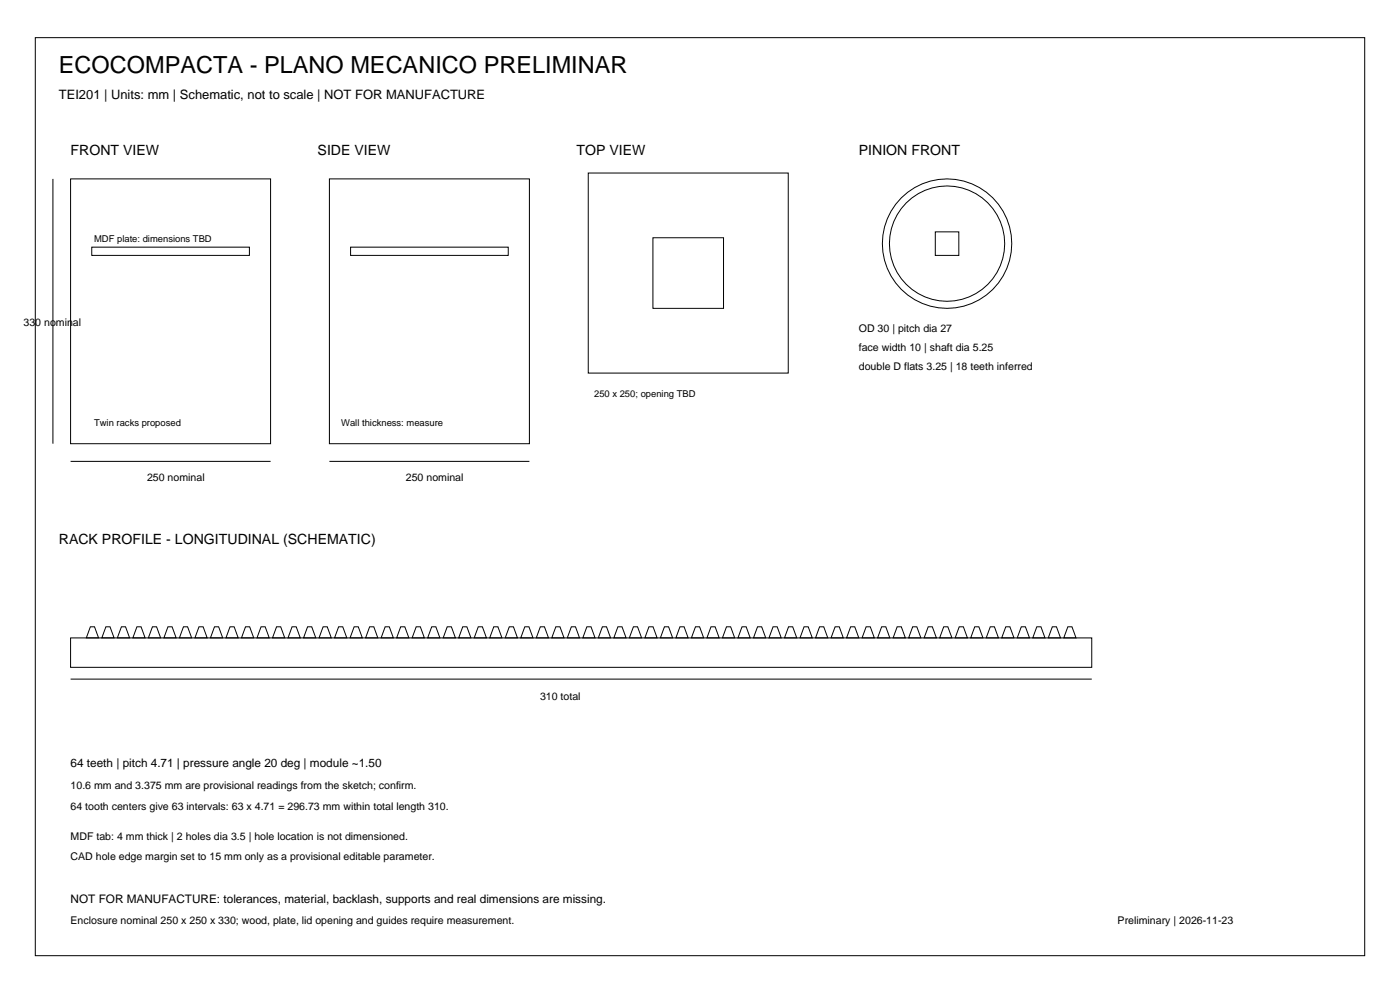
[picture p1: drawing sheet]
<svg xmlns="http://www.w3.org/2000/svg" width="420mm" height="297mm" viewBox="0 0 420 297" stroke-linecap="round" stroke-linejoin="round" font-family="sans-serif">
<defs><g id="words">
<text font-size="7.1" x="17.6" y="21.9">ECOCOMPACTA - PLANO MECANICO PRELIMINAR</text>
<g font-size="4.2">
<text x="21.2" y="46.6">FRONT VIEW</text>
<text x="95.2" y="46.6">SIDE VIEW</text>
<text x="172.9" y="46.6">TOP VIEW</text>
<text x="257.5" y="46.6">PINION FRONT</text>
<text x="17.6" y="163">RACK PROFILE - LONGITUDINAL (SCHEMATIC)</text>
</g>
<text font-size="3.9" x="17.6" y="29.6">TEI201 | Units: mm | Schematic, not to scale | NOT FOR MANUFACTURE</text>
<g font-size="3.5">
<text x="21.2" y="230">64 teeth | pitch 4.71 | pressure angle 20 deg | module ~1.50</text>
<text x="21.2" y="270.6">NOT FOR MANUFACTURE: tolerances, material, backlash, supports and real dimensions are missing.</text>
</g>
<g font-size="3.2">
<text x="7.1" y="97.7">330 nominal</text>
<text x="257.5" y="99.5">OD 30 | pitch dia 27</text>
<text x="257.5" y="105.1">face width 10 | shaft dia 5.25</text>
<text x="257.5" y="110.8">double D flats 3.25 | 18 teeth inferred</text>
<text x="44.1" y="144.3">250 nominal</text>
<text x="121.7" y="144.3">250 nominal</text>
<text x="161.9" y="209.9">310 total</text>
<text x="21.2" y="236.4">10.6 mm and 3.375 mm are provisional readings from the sketch; confirm.</text>
<text x="21.2" y="242.7">64 tooth centers give 63 intervals: 63 x 4.71 = 296.73 mm within total length 310.</text>
<text x="21.2" y="251.9">MDF tab: 4 mm thick | 2 holes dia 3.5 | hole location is not dimensioned.</text>
<text x="21.2" y="257.9">CAD hole edge margin set to 15 mm only as a provisional editable parameter.</text>
<text x="21.2" y="276.9">Enclosure nominal 250 x 250 x 330; wood, plate, lid opening and guides require measurement.</text>
<text x="335.1" y="276.9">Preliminary | 2026-11-23</text>
</g>
<g font-size="2.8">
<text x="28.2" y="72.7">MDF plate: dimensions TBD</text>
<text x="178.2" y="118.9">250 x 250; opening TBD</text>
<text x="28.2" y="127.7">Twin racks proposed</text>
<text x="102.3" y="127.7">Wall thickness: measure</text>
</g>
</g></defs>
<g fill="none" stroke="#000" stroke-width=".3">
<path d="M10.6 11.3h398.6v275.2h-398.6zM15.9 53.6v79.4M21.2 53.6h59.9v79.4h-59.9zM98.8 53.6h59.9v79.4h-59.9zM176.4 51.9h60v59.9h-60zM27.5 74.1h47.3v2.5h-47.3zM105.1 74.1h47.3v2.5h-47.3zM195.8 71.3h21.2v21.1h-21.2zM280.5 69.5h7v7.1h-7zM21.2 138.3h59.9M98.8 138.3h59.9M21.2 191.2h306.2v8.8h-306.2z"/>
<path d="M27.1 187.9h1.2l1.3 3.3h-3.7zM31.7 187.9h1.3l1.2 3.3h-3.7zM36.4 187.9h1.2l1.3 3.3h-3.7zM41.1 187.9h1.2l1.2 3.3h-3.7zM45.7 187.9h1.3l1.2 3.3h-3.7zM50.4 187.9h1.2l1.2 3.3h-3.7zM55 187.9h1.3l1.2 3.3h-3.7zM59.7 187.9h1.2l1.2 3.3h-3.6zM64.3 187.9h1.3l1.2 3.3h-3.7zM69 187.9h1.2l1.2 3.3h-3.6zM73.6 187.9h1.3l1.2 3.3h-3.7zM78.3 187.9h1.2l1.2 3.3h-3.6z"/>
<path d="M82.9 187.9h1.3l1.2 3.3h-3.7zM87.6 187.9h1.2l1.2 3.3h-3.6zM92.2 187.9h1.3l1.2 3.3h-3.7zM96.9 187.9h1.2l1.2 3.3h-3.6zM101.5 187.9h1.3l1.2 3.3h-3.7zM106.2 187.9h1.2l1.2 3.3h-3.6zM110.8 187.9h1.3l1.2 3.3h-3.7zM115.5 187.9h1.2l1.3 3.3h-3.7zM120.1 187.9h1.3l1.2 3.3h-3.7zM124.8 187.9h1.2l1.3 3.3h-3.7zM129.5 187.9h1.2l1.2 3.3h-3.7zM134.1 187.9h1.3l1.2 3.3h-3.7z"/>
<path d="M138.8 187.9h1.2l1.2 3.3h-3.7zM143.4 187.9h1.3l1.2 3.3h-3.7zM148.1 187.9h1.2l1.2 3.3h-3.7zM152.7 187.9h1.3l1.2 3.3h-3.7zM157.4 187.9h1.2l1.2 3.3h-3.6zM162 187.9h1.3l1.2 3.3h-3.7zM166.7 187.9h1.2l1.2 3.3h-3.6zM171.3 187.9h1.3l1.2 3.3h-3.7zM176 187.9h1.2l1.2 3.3h-3.6zM180.6 187.9h1.3l1.2 3.3h-3.7zM185.3 187.9h1.2l1.2 3.3h-3.6zM189.9 187.9h1.3l1.2 3.3h-3.7z"/>
<path d="M194.6 187.9h1.2l1.2 3.3h-3.6zM199.2 187.9h1.3l1.2 3.3h-3.7zM203.9 187.9h1.2l1.3 3.3h-3.7zM208.5 187.9h1.3l1.2 3.3h-3.7zM213.2 187.9h1.2l1.3 3.3h-3.7zM217.8 187.9h1.3l1.2 3.3h-3.7zM222.5 187.9h1.2l1.3 3.3h-3.7zM227.2 187.9h1.2l1.2 3.3h-3.7zM231.8 187.9h1.2l1.3 3.3h-3.7zM236.5 187.9h1.2l1.2 3.3h-3.7zM241.1 187.9h1.3l1.2 3.3h-3.7zM245.8 187.9h1.2l1.2 3.3h-3.7z"/>
<path d="M250.4 187.9h1.3l1.2 3.3h-3.7zM255.1 187.9h1.2l1.2 3.3h-3.6zM259.7 187.9h1.3l1.2 3.3h-3.7zM264.4 187.9h1.2l1.2 3.3h-3.6zM269 187.9h1.3l1.2 3.3h-3.7zM273.7 187.9h1.2l1.2 3.3h-3.6zM278.3 187.9h1.3l1.2 3.3h-3.7zM283 187.9h1.2l1.2 3.3h-3.6zM287.6 187.9h1.3l1.2 3.3h-3.7zM292.3 187.9h1.2l1.2 3.3h-3.6zM296.9 187.9h1.3l1.2 3.3h-3.7zM301.6 187.9h1.2l1.3 3.3h-3.7z"/>
<path d="M306.2 187.9h1.3l1.2 3.3h-3.7zM310.9 187.9h1.2l1.3 3.3h-3.7zM315.5 187.9h1.3l1.2 3.3h-3.7zM320.2 187.9h1.2l1.3 3.3h-3.7zM21.2 203.6h306.2"/>
<circle cx="284" cy="73" r="17.3"/>
<circle cx="284" cy="73" r="19.4"/>
</g>
<use href="#words"/>
</svg>
